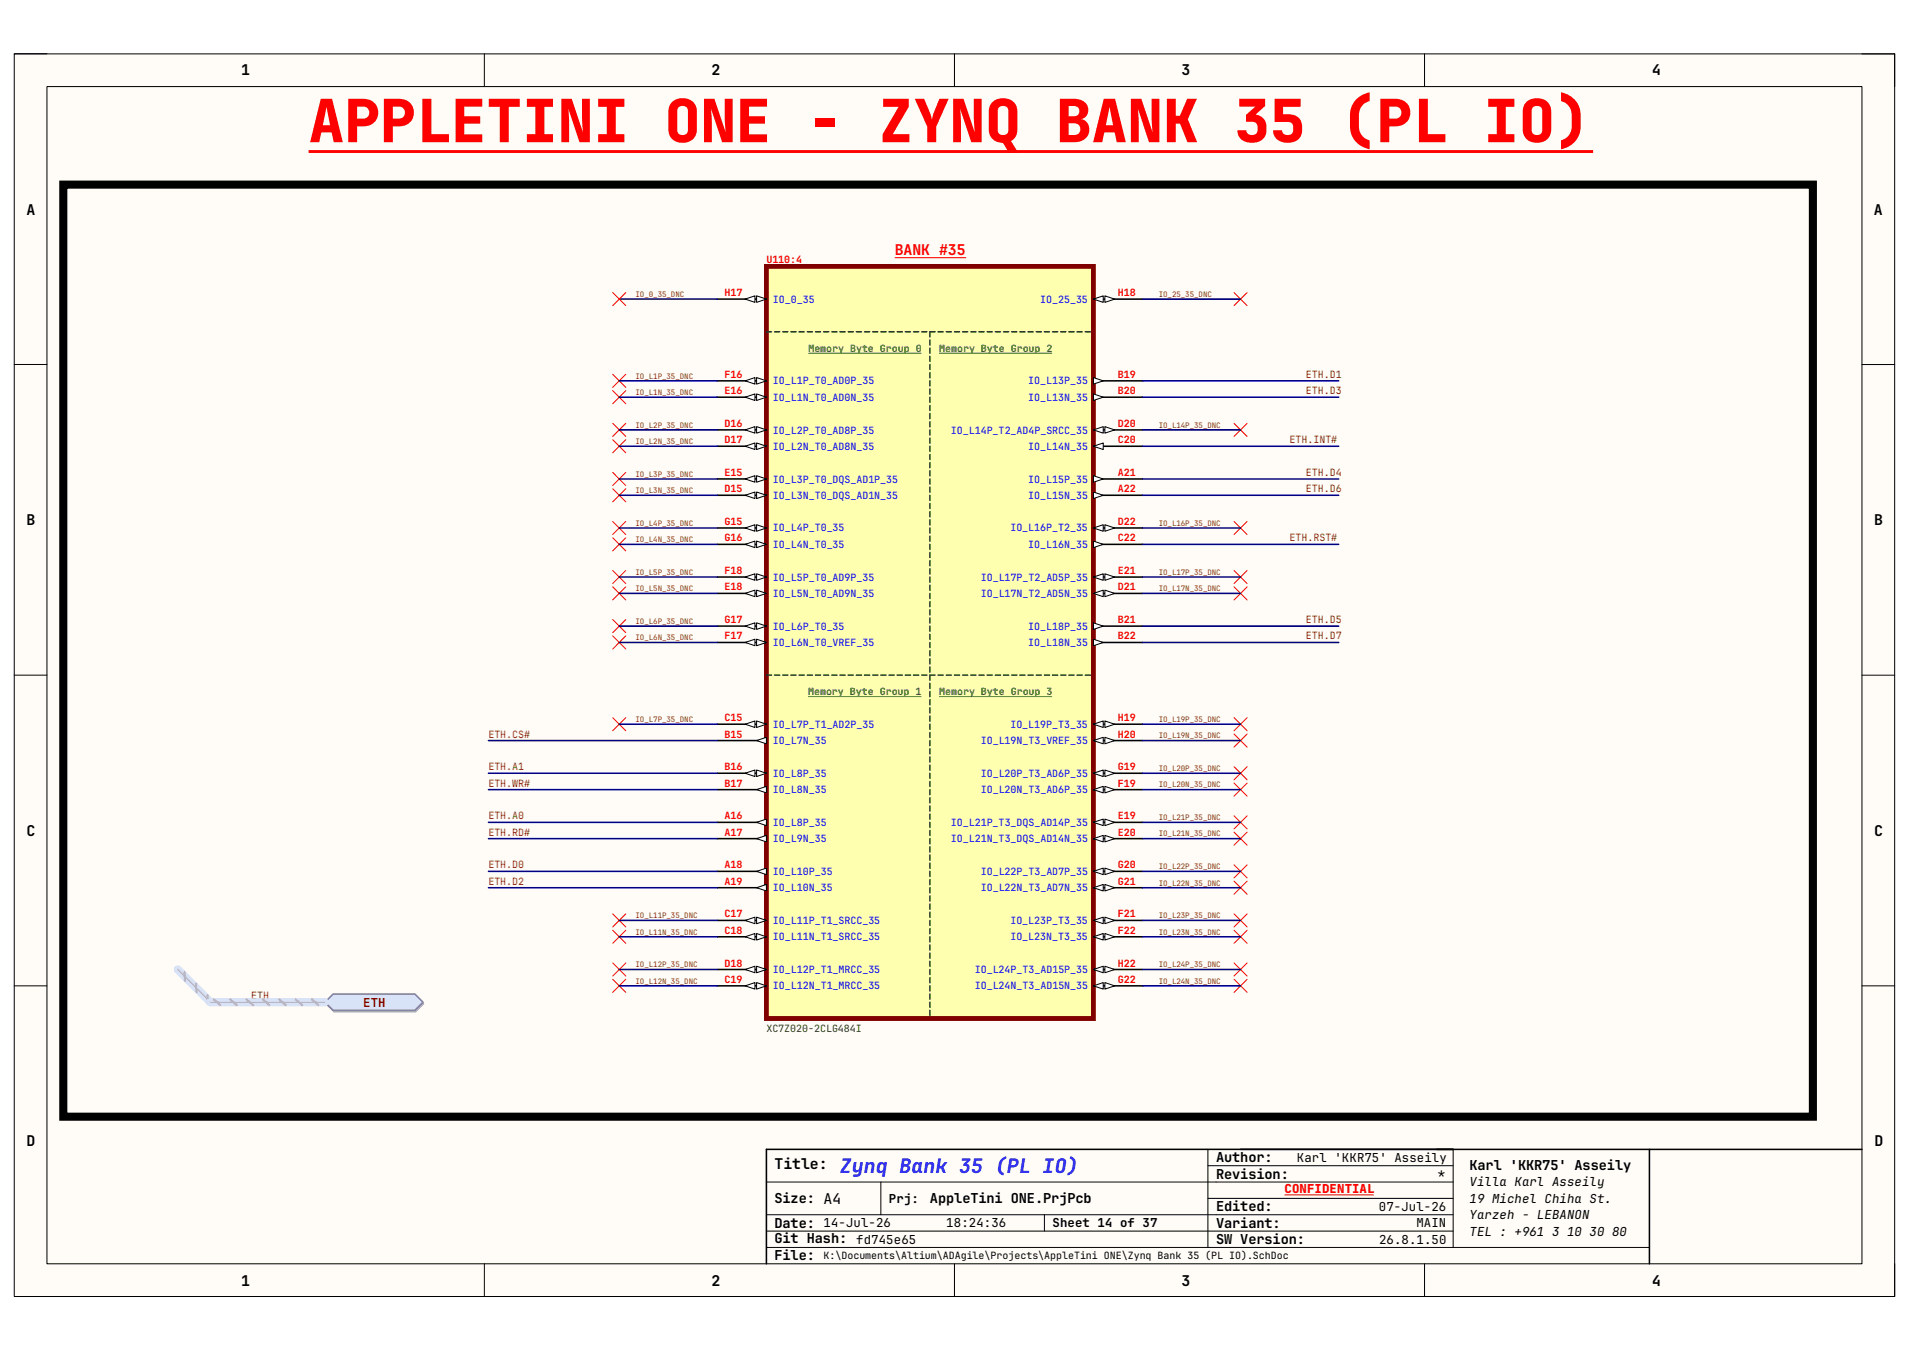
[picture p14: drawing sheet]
<svg xmlns="http://www.w3.org/2000/svg" width="420mm" height="297mm" viewBox="0 0 420 297" stroke-linecap="round" stroke-linejoin="round" font-family="sans-serif">
<defs><g id="words">
<text font-size="13.1" fill="#f00" x="67.9" y="31.3">APPLETINI ONE - ZYNQ BANK 35 (PL IO)</text>
<text font-size="4.4" fill="#00f" x="184.8" y="258">Zynq Bank 35 (PL IO)</text>
<g font-size="3.3">
<text x="53" y="16.6">1</text>
<text x="156.5" y="16.6">2</text>
<text x="260" y="16.6">3</text>
<text x="363.5" y="16.6">4</text>
<text x="5.8" y="47.2">A</text>
<text x="412.3" y="47.2">A</text>
<text x="5.8" y="115.5">B</text>
<text x="412.3" y="115.5">B</text>
<text x="5.8" y="183.9">C</text>
<text x="412.3" y="183.9">C</text>
<text x="5.8" y="252.2">D</text>
<text x="170.4" y="257.3">Title:</text>
<text x="412.4" y="252.2">D</text>
<text x="53" y="282.8">1</text>
<text x="156.5" y="282.8">2</text>
<text x="260" y="282.8">3</text>
<text x="363.5" y="282.8">4</text>
</g>
<text font-size="3.3" fill="#f00" x="196.8" y="56.2">BANK #35</text>
<g font-size="3">
<text x="267.5" y="255.7">Author:</text>
<text x="323.3" y="257.3">Karl 'KKR75' Asseily</text>
<text x="267.5" y="259.3">Revision:</text>
<text x="170.4" y="264.7">Size: A4</text>
<text x="204.6" y="264.7">AppleTini ONE.PrjPcb</text>
<text x="267.5" y="266.5">Edited:</text>
<text x="170.4" y="270.1">Date: 14-Jul-26</text>
<text x="170.4" y="273.6">Git Hash:</text>
<text x="267.5" y="273.7">SW Version:</text>
<text x="267.5" y="270.1">Variant:</text>
<text x="170.4" y="277.2">File:</text>
</g>
<text font-size="2.7" fill="#800000" x="79.9" y="221.4">ETH</text>
<g font-size="2.7">
<text x="285.3" y="255.7">Karl 'KKR75' Asseily</text>
<text x="316.4" y="259.2">*</text>
<text x="323.3" y="261">Villa Karl Asseily</text>
<text x="195.6" y="264.6">Prj:</text>
<text x="303.4" y="266.4">07-Jul-26</text>
<text x="323.3" y="264.6">19 Michel Chiha St.</text>
<text x="323.3" y="268.2">Yarzeh - LEBANON</text>
<text x="188.4" y="273.6">fd745e65</text>
<text x="208.2" y="270">18:24:36</text>
<text x="231.6" y="270">Sheet 14 of 37</text>
<text x="303.4" y="273.6">26.8.1.50</text>
<text x="311.6" y="270">MAIN</text>
<text x="323.3" y="271.8">TEL : +961 3 10 30 80</text>
</g>
<text font-size="2.7" fill="#f00" x="282.6" y="262.5">CONFIDENTIAL</text>
<g font-size="2.2" fill="#f00">
<text x="168.6" y="58">U110:4</text>
<text x="159.4" y="65.2">H17</text>
<text x="246" y="65.2">H18</text>
<text x="159.4" y="83.1">F16</text>
<text x="246" y="83.1">B19</text>
<text x="159.4" y="86.7">E16</text>
<text x="246" y="86.7">B20</text>
<text x="159.4" y="93.9">D16</text>
<text x="246" y="93.9">D20</text>
<text x="159.4" y="97.5">D17</text>
<text x="246" y="97.5">C20</text>
<text x="159.4" y="104.7">E15</text>
<text x="246" y="104.7">A21</text>
<text x="159.4" y="108.3">D15</text>
<text x="246" y="108.3">A22</text>
<text x="159.4" y="119.1">G16</text>
<text x="159.4" y="115.5">G15</text>
<text x="246" y="115.5">D22</text>
<text x="246" y="119.1">C22</text>
<text x="159.4" y="126.3">F18</text>
<text x="159.4" y="129.9">E18</text>
<text x="246" y="126.3">E21</text>
<text x="246" y="129.9">D21</text>
<text x="159.4" y="137.1">G17</text>
<text x="246" y="137.1">B21</text>
<text x="159.4" y="140.7">F17</text>
<text x="246" y="140.7">B22</text>
<text x="159.4" y="158.7">C15</text>
<text x="246" y="158.7">H19</text>
<text x="159.4" y="162.3">B15</text>
<text x="246" y="162.3">H20</text>
<text x="159.4" y="169.5">B16</text>
<text x="159.4" y="173.1">B17</text>
<text x="246" y="169.5">G19</text>
<text x="246" y="173.1">F19</text>
<text x="159.4" y="180.3">A16</text>
<text x="159.4" y="183.9">A17</text>
<text x="246" y="180.3">E19</text>
<text x="246" y="183.9">E20</text>
<text x="159.4" y="191.1">A18</text>
<text x="246" y="191.1">G20</text>
<text x="159.4" y="194.6">A19</text>
<text x="246" y="194.6">G21</text>
<text x="159.4" y="201.8">C17</text>
<text x="246" y="201.8">F21</text>
<text x="159.4" y="205.4">C18</text>
<text x="246" y="205.4">F22</text>
<text x="159.4" y="212.6">D18</text>
<text x="246" y="212.6">H22</text>
<text x="159.4" y="216.2">C19</text>
<text x="246" y="216.2">G22</text>
</g>
<g font-size="2.2" fill="#00f">
<text x="170.1" y="66.6">IO_0_35</text>
<text x="228.9" y="66.6">IO_25_35</text>
<text x="170.1" y="84.6">IO_L1P_T0_AD0P_35</text>
<text x="170.1" y="88.2">IO_L1N_T0_AD0N_35</text>
<text x="226.2" y="84.6">IO_L13P_35</text>
<text x="226.2" y="88.2">IO_L13N_35</text>
<text x="170.1" y="95.4">IO_L2P_T0_AD8P_35</text>
<text x="209.2" y="95.4">IO_L14P_T2_AD4P_SRCC_35</text>
<text x="170.1" y="99">IO_L2N_T0_AD8N_35</text>
<text x="226.2" y="99">IO_L14N_35</text>
<text x="170.1" y="106.2">IO_L3P_T0_DQS_AD1P_35</text>
<text x="226.2" y="106.2">IO_L15P_35</text>
<text x="170.1" y="109.8">IO_L3N_T0_DQS_AD1N_35</text>
<text x="226.2" y="109.8">IO_L15N_35</text>
<text x="170.1" y="116.9">IO_L4P_T0_35</text>
<text x="222.3" y="116.9">IO_L16P_T2_35</text>
<text x="170.1" y="120.5">IO_L4N_T0_35</text>
<text x="226.2" y="120.5">IO_L16N_35</text>
<text x="170.1" y="127.7">IO_L5P_T0_AD9P_35</text>
<text x="170.1" y="131.3">IO_L5N_T0_AD9N_35</text>
<text x="215.8" y="127.7">IO_L17P_T2_AD5P_35</text>
<text x="215.8" y="131.3">IO_L17N_T2_AD5N_35</text>
<text x="170.1" y="138.5">IO_L6P_T0_35</text>
<text x="170.1" y="142.1">IO_L6N_T0_VREF_35</text>
<text x="226.2" y="138.5">IO_L18P_35</text>
<text x="226.2" y="142.1">IO_L18N_35</text>
<text x="170.1" y="160.1">IO_L7P_T1_AD2P_35</text>
<text x="222.3" y="160.1">IO_L19P_T3_35</text>
<text x="170.1" y="163.7">IO_L7N_35</text>
<text x="215.8" y="163.7">IO_L19N_T3_VREF_35</text>
<text x="170.1" y="170.9">IO_L8P_35</text>
<text x="215.8" y="170.9">IO_L20P_T3_AD6P_35</text>
<text x="170.1" y="174.5">IO_L8N_35</text>
<text x="215.8" y="174.5">IO_L20N_T3_AD6P_35</text>
<text x="170.1" y="181.7">IO_L8P_35</text>
<text x="170.1" y="185.3">IO_L9N_35</text>
<text x="209.2" y="181.7">IO_L21P_T3_DQS_AD14P_35</text>
<text x="209.2" y="185.3">IO_L21N_T3_DQS_AD14N_35</text>
<text x="170.1" y="192.5">IO_L10P_35</text>
<text x="170.1" y="196.1">IO_L10N_35</text>
<text x="215.8" y="192.5">IO_L22P_T3_AD7P_35</text>
<text x="215.8" y="196.1">IO_L22N_T3_AD7N_35</text>
<text x="170.1" y="203.3">IO_L11P_T1_SRCC_35</text>
<text x="222.3" y="203.3">IO_L23P_T3_35</text>
<text x="170.1" y="206.9">IO_L11N_T1_SRCC_35</text>
<text x="222.3" y="206.9">IO_L23N_T3_35</text>
<text x="170.1" y="214.1">IO_L12P_T1_MRCC_35</text>
<text x="214.5" y="214.1">IO_L24P_T3_AD15P_35</text>
<text x="170.1" y="217.7">IO_L12N_T1_MRCC_35</text>
<text x="214.5" y="217.7">IO_L24N_T3_AD15N_35</text>
</g>
<g font-size="2.2" fill="#38761d">
<text x="177.8" y="77.4">Memory Byte Group 0</text>
<text x="206.6" y="77.4">Memory Byte Group 2</text>
<text x="177.8" y="152.9">Memory Byte Group 1</text>
<text x="206.6" y="152.9">Memory Byte Group 3</text>
</g>
<g font-size="2.2" fill="#783f04">
<text x="287.3" y="83.1">ETH.D1</text>
<text x="287.3" y="86.7">ETH.D3</text>
<text x="283.7" y="97.5">ETH.INT#</text>
<text x="287.3" y="104.7">ETH.D4</text>
<text x="287.3" y="108.3">ETH.D6</text>
<text x="283.7" y="119.1">ETH.RST#</text>
<text x="287.3" y="137.1">ETH.D5</text>
<text x="287.3" y="140.7">ETH.D7</text>
<text x="107.4" y="162.3">ETH.CS#</text>
<text x="107.4" y="173.1">ETH.WR#</text>
<text x="107.4" y="169.5">ETH.A1</text>
<text x="107.4" y="183.9">ETH.RD#</text>
<text x="107.4" y="180.3">ETH.A0</text>
<text x="107.4" y="191.1">ETH.D0</text>
<text x="107.4" y="194.6">ETH.D2</text>
<text x="55.3" y="219.8">ETH</text>
</g>
<text font-size="2.2" fill="#274e13" x="168.6" y="227">XC7Z020-2CLG484I</text>
<text font-size="2.2" x="181.2" y="277">K:\Documents\Altium\ADAgile\Projects\AppleTini ONE\Zynq Bank 35 (PL IO).SchDoc</text>
<g font-size="1.7" fill="#783f04">
<text x="139.8" y="65.3">IO_0_35_DNC</text>
<text x="254.9" y="65.3">IO_25_35_DNC</text>
<text x="139.8" y="83.3">IO_L1P_35_DNC</text>
<text x="139.8" y="86.9">IO_L1N_35_DNC</text>
<text x="139.8" y="94.1">IO_L2P_35_DNC</text>
<text x="254.9" y="94.1">IO_L14P_35_DNC</text>
<text x="139.8" y="97.7">IO_L2N_35_DNC</text>
<text x="139.8" y="104.9">IO_L3P_35_DNC</text>
<text x="139.8" y="108.5">IO_L3N_35_DNC</text>
<text x="139.8" y="115.7">IO_L4P_35_DNC</text>
<text x="139.8" y="119.3">IO_L4N_35_DNC</text>
<text x="254.9" y="115.7">IO_L16P_35_DNC</text>
<text x="139.8" y="126.4">IO_L5P_35_DNC</text>
<text x="139.8" y="130">IO_L5N_35_DNC</text>
<text x="254.9" y="126.4">IO_L17P_35_DNC</text>
<text x="254.9" y="130">IO_L17N_35_DNC</text>
<text x="139.8" y="137.2">IO_L6P_35_DNC</text>
<text x="139.8" y="140.8">IO_L6N_35_DNC</text>
<text x="139.8" y="158.8">IO_L7P_35_DNC</text>
<text x="254.9" y="158.8">IO_L19P_35_DNC</text>
<text x="254.9" y="162.4">IO_L19N_35_DNC</text>
<text x="254.9" y="169.6">IO_L20P_35_DNC</text>
<text x="254.9" y="173.2">IO_L20N_35_DNC</text>
<text x="254.9" y="180.4">IO_L21P_35_DNC</text>
<text x="254.9" y="184">IO_L21N_35_DNC</text>
<text x="254.9" y="191.2">IO_L22P_35_DNC</text>
<text x="254.9" y="194.8">IO_L22N_35_DNC</text>
<text x="139.8" y="202">IO_L11P_35_DNC</text>
<text x="254.9" y="202">IO_L23P_35_DNC</text>
<text x="139.8" y="205.6">IO_L11N_35_DNC</text>
<text x="254.9" y="205.6">IO_L23N_35_DNC</text>
<text x="139.8" y="212.8">IO_L12P_35_DNC</text>
<text x="254.9" y="212.8">IO_L24P_35_DNC</text>
<text x="139.8" y="216.4">IO_L12N_35_DNC</text>
<text x="254.9" y="216.4">IO_L24N_35_DNC</text>
</g>
</g></defs>
<path d="M3.1 11.9h413.7v273.3h-413.7z" fill-rule="evenodd" fill="#fffcf8"/>
<path d="M3.1 11.9h413.7v273.3h-413.7z" fill="none" stroke="#000" stroke-width=".22"/>
<path d="M10.3 19h399.3v259h-399.3z" fill-rule="evenodd" fill="#fffcf8"/>
<g fill="none" stroke="#000" stroke-width=".22">
<path d="M3.1 11.8h7.2M10.3 19h399.3v259h-399.3zM106.6 11.8v7.2M210 11.8v7.2M313.4 11.8v7.2M409.6 11.9h7.2v7.1M3.1 80.2h7.2M409.6 80.2h7.2M3.1 148.5h7.2M409.6 148.5h7.2M3.1 216.9h7.2M409.6 216.9h7.2"/>
<path d="M265.7 256.5h54M265.7 252.9v21.5M319.7 252.9v21.5M106.6 278v7.2M168.6 260.1h151.1M168.6 270.8h151.1M168.6 267.3h151.1M168.6 274.4h194.3M193.8 260.1v7.2M210 278v7.2M229.8 267.3v3.5M265.7 263.7h54"/>
<path d="M313.4 278v7.2M416.8 278v7.2"/>
</g>
<path d="M316.1 252.9h93.5M319.7 252.9h-151.1v25.1M362.9 252.9v25.1" fill="none" stroke="#000" stroke-width=".34"/>
<path d="M282.6 262.9h19.6" fill="none" stroke="#f00" stroke-width=".22"/>
<path d="M67.9 33.3h282.6" fill="none" stroke="#f00" stroke-width=".64" stroke-linecap="butt"/>
<path d="M13.9 40.6h384.9v205.1h-384.9z" fill="none" stroke="#000" stroke-width="1.8"/>
<path d="M168.6 58.6h72v165.5h-72z" fill-rule="evenodd" fill="#ffffb0"/>
<path d="M168.6 58.6h72v165.5h-72z" fill="none" stroke="#800000" stroke-width="1.1"/>
<path d="M157.8 65.8h10.8" fill="none" stroke="#000" stroke-width=".34"/>
<path d="M166.5 65.1l2.1 .7-2.1 .7z" fill="#f8fcff"/>
<path d="M166.5 65.1l2.1 .7-2.1 .7z" fill="none" stroke="#000" stroke-width=".22"/>
<path d="M163.9 65.8l2.2-.7v1.4z" fill="#f8fcff"/>
<path d="M163.9 65.8l2.2-.7v1.4z" fill="none" stroke="#000" stroke-width=".22"/>
<path d="M157.8 83.8h10.8" fill="none" stroke="#000" stroke-width=".34"/>
<path d="M166.5 83.1l2.1 .7-2.1 .7z" fill="#f8fcff"/>
<path d="M166.5 83.1l2.1 .7-2.1 .7z" fill="none" stroke="#000" stroke-width=".22"/>
<path d="M163.9 83.8l2.2-.7v1.4z" fill="#f8fcff"/>
<path d="M163.9 83.8l2.2-.7v1.4z" fill="none" stroke="#000" stroke-width=".22"/>
<path d="M157.8 87.4h10.8" fill="none" stroke="#000" stroke-width=".34"/>
<path d="M166.5 86.7l2.1 .7-2.1 .7z" fill="#f8fcff"/>
<path d="M166.5 86.7l2.1 .7-2.1 .7z" fill="none" stroke="#000" stroke-width=".22"/>
<path d="M163.9 87.4l2.2-.7v1.4z" fill="#f8fcff"/>
<path d="M163.9 87.4l2.2-.7v1.4z" fill="none" stroke="#000" stroke-width=".22"/>
<path d="M157.8 94.6h10.8" fill="none" stroke="#000" stroke-width=".34"/>
<path d="M166.5 93.9l2.1 .7-2.1 .7z" fill="#f8fcff"/>
<path d="M166.5 93.9l2.1 .7-2.1 .7z" fill="none" stroke="#000" stroke-width=".22"/>
<path d="M163.9 94.6l2.2-.7v1.4z" fill="#f8fcff"/>
<path d="M163.9 94.6l2.2-.7v1.4z" fill="none" stroke="#000" stroke-width=".22"/>
<path d="M157.8 98.2h10.8" fill="none" stroke="#000" stroke-width=".34"/>
<path d="M166.5 97.5l2.1 .7-2.1 .7z" fill="#f8fcff"/>
<path d="M166.5 97.5l2.1 .7-2.1 .7z" fill="none" stroke="#000" stroke-width=".22"/>
<path d="M163.9 98.2l2.2-.7v1.4z" fill="#f8fcff"/>
<path d="M163.9 98.2l2.2-.7v1.4z" fill="none" stroke="#000" stroke-width=".22"/>
<path d="M157.8 105.4h10.8" fill="none" stroke="#000" stroke-width=".34"/>
<path d="M166.5 104.7l2.1 .7-2.1 .7z" fill="#f8fcff"/>
<path d="M166.5 104.7l2.1 .7-2.1 .7z" fill="none" stroke="#000" stroke-width=".22"/>
<path d="M163.9 105.4l2.2-.7v1.4z" fill="#f8fcff"/>
<path d="M163.9 105.4l2.2-.7v1.4z" fill="none" stroke="#000" stroke-width=".22"/>
<path d="M157.8 109h10.8" fill="none" stroke="#000" stroke-width=".34"/>
<path d="M166.5 108.2l2.1 .8-2.1 .7z" fill="#f8fcff"/>
<path d="M166.5 108.2l2.1 .8-2.1 .7z" fill="none" stroke="#000" stroke-width=".22"/>
<path d="M163.9 109l2.2-.8v1.5z" fill="#f8fcff"/>
<path d="M163.9 109l2.2-.8v1.5z" fill="none" stroke="#000" stroke-width=".22"/>
<path d="M157.8 116.2h10.8" fill="none" stroke="#000" stroke-width=".34"/>
<path d="M166.5 115.4l2.1 .8-2.1 .7z" fill="#f8fcff"/>
<path d="M166.5 115.4l2.1 .8-2.1 .7z" fill="none" stroke="#000" stroke-width=".22"/>
<path d="M163.9 116.2l2.2-.8v1.5z" fill="#f8fcff"/>
<path d="M163.9 116.2l2.2-.8v1.5z" fill="none" stroke="#000" stroke-width=".22"/>
<path d="M157.8 119.8h10.8" fill="none" stroke="#000" stroke-width=".34"/>
<path d="M166.5 119l2.1 .8-2.1 .7z" fill="#f8fcff"/>
<path d="M166.5 119l2.1 .8-2.1 .7z" fill="none" stroke="#000" stroke-width=".22"/>
<path d="M163.9 119.8l2.2-.8v1.5z" fill="#f8fcff"/>
<path d="M163.9 119.8l2.2-.8v1.5z" fill="none" stroke="#000" stroke-width=".22"/>
<path d="M157.8 127h10.8" fill="none" stroke="#000" stroke-width=".34"/>
<path d="M166.5 126.2l2.1 .8-2.1 .7z" fill="#f8fcff"/>
<path d="M166.5 126.2l2.1 .8-2.1 .7z" fill="none" stroke="#000" stroke-width=".22"/>
<path d="M163.9 127l2.2-.8v1.5z" fill="#f8fcff"/>
<path d="M163.9 127l2.2-.8v1.5z" fill="none" stroke="#000" stroke-width=".22"/>
<path d="M157.8 130.6h10.8" fill="none" stroke="#000" stroke-width=".34"/>
<path d="M166.5 129.8l2.1 .8-2.1 .7z" fill="#f8fcff"/>
<path d="M166.5 129.8l2.1 .8-2.1 .7z" fill="none" stroke="#000" stroke-width=".22"/>
<path d="M163.9 130.6l2.2-.8v1.5z" fill="#f8fcff"/>
<path d="M163.9 130.6l2.2-.8v1.5z" fill="none" stroke="#000" stroke-width=".22"/>
<path d="M157.8 137.7h10.8" fill="none" stroke="#000" stroke-width=".34"/>
<path d="M166.5 137l2.1 .7-2.1 .8z" fill="#f8fcff"/>
<path d="M166.5 137l2.1 .7-2.1 .8z" fill="none" stroke="#000" stroke-width=".22"/>
<path d="M163.9 137.7l2.2-.7v1.5z" fill="#f8fcff"/>
<path d="M163.9 137.7l2.2-.7v1.5z" fill="none" stroke="#000" stroke-width=".22"/>
<path d="M157.8 141.3h10.8" fill="none" stroke="#000" stroke-width=".34"/>
<path d="M166.5 140.6l2.1 .7-2.1 .8z" fill="#f8fcff"/>
<path d="M166.5 140.6l2.1 .7-2.1 .8z" fill="none" stroke="#000" stroke-width=".22"/>
<path d="M163.9 141.3l2.2-.7v1.5z" fill="#f8fcff"/>
<path d="M163.9 141.3l2.2-.7v1.5z" fill="none" stroke="#000" stroke-width=".22"/>
<path d="M157.8 159.3h10.8" fill="none" stroke="#000" stroke-width=".34"/>
<path d="M166.5 158.6l2.1 .7-2.1 .8z" fill="#f8fcff"/>
<path d="M166.5 158.6l2.1 .7-2.1 .8z" fill="none" stroke="#000" stroke-width=".22"/>
<path d="M163.9 159.3l2.2-.7v1.5z" fill="#f8fcff"/>
<path d="M163.9 159.3l2.2-.7v1.5z" fill="none" stroke="#000" stroke-width=".22"/>
<path d="M157.8 162.9h10.8" fill="none" stroke="#000" stroke-width=".34"/>
<path d="M166.5 162.9l2.1-.7v1.5z" fill="#f8fcff"/>
<path d="M166.5 162.9l2.1-.7v1.5z" fill="none" stroke="#000" stroke-width=".22"/>
<path d="M157.8 170.1h10.8" fill="none" stroke="#000" stroke-width=".34"/>
<path d="M166.5 169.4l2.1 .7-2.1 .7z" fill="#f8fcff"/>
<path d="M166.5 169.4l2.1 .7-2.1 .7z" fill="none" stroke="#000" stroke-width=".22"/>
<path d="M163.9 170.1l2.2-.7v1.4z" fill="#f8fcff"/>
<path d="M163.9 170.1l2.2-.7v1.4z" fill="none" stroke="#000" stroke-width=".22"/>
<path d="M157.8 173.7h10.8" fill="none" stroke="#000" stroke-width=".34"/>
<path d="M166.5 173.7l2.1-.7v1.4z" fill="#f8fcff"/>
<path d="M166.5 173.7l2.1-.7v1.4z" fill="none" stroke="#000" stroke-width=".22"/>
<path d="M157.8 180.9h10.8" fill="none" stroke="#000" stroke-width=".34"/>
<path d="M166.5 180.9l2.1-.7v1.4z" fill="#f8fcff"/>
<path d="M166.5 180.9l2.1-.7v1.4z" fill="none" stroke="#000" stroke-width=".22"/>
<path d="M157.8 184.5h10.8" fill="none" stroke="#000" stroke-width=".34"/>
<path d="M166.5 184.5l2.1-.7v1.4z" fill="#f8fcff"/>
<path d="M166.5 184.5l2.1-.7v1.4z" fill="none" stroke="#000" stroke-width=".22"/>
<path d="M157.8 191.7h10.8" fill="none" stroke="#000" stroke-width=".34"/>
<path d="M166.5 191.7l2.1-.7v1.4z" fill="#f8fcff"/>
<path d="M166.5 191.7l2.1-.7v1.4z" fill="none" stroke="#000" stroke-width=".22"/>
<path d="M157.8 195.3h10.8" fill="none" stroke="#000" stroke-width=".34"/>
<path d="M166.5 195.3l2.1-.7v1.4z" fill="#f8fcff"/>
<path d="M166.5 195.3l2.1-.7v1.4z" fill="none" stroke="#000" stroke-width=".22"/>
<path d="M157.8 202.5h10.8" fill="none" stroke="#000" stroke-width=".34"/>
<path d="M166.5 201.8l2.1 .7-2.1 .7z" fill="#f8fcff"/>
<path d="M166.5 201.8l2.1 .7-2.1 .7z" fill="none" stroke="#000" stroke-width=".22"/>
<path d="M163.9 202.5l2.2-.7v1.4z" fill="#f8fcff"/>
<path d="M163.9 202.5l2.2-.7v1.4z" fill="none" stroke="#000" stroke-width=".22"/>
<path d="M157.8 206.1h10.8" fill="none" stroke="#000" stroke-width=".34"/>
<path d="M166.5 205.4l2.1 .7-2.1 .7z" fill="#f8fcff"/>
<path d="M166.5 205.4l2.1 .7-2.1 .7z" fill="none" stroke="#000" stroke-width=".22"/>
<path d="M163.9 206.1l2.2-.7v1.4z" fill="#f8fcff"/>
<path d="M163.9 206.1l2.2-.7v1.4z" fill="none" stroke="#000" stroke-width=".22"/>
<path d="M157.8 213.3h10.8" fill="none" stroke="#000" stroke-width=".34"/>
<path d="M166.5 212.6l2.1 .7-2.1 .7z" fill="#f8fcff"/>
<path d="M166.5 212.6l2.1 .7-2.1 .7z" fill="none" stroke="#000" stroke-width=".22"/>
<path d="M163.9 213.3l2.2-.7v1.4z" fill="#f8fcff"/>
<path d="M163.9 213.3l2.2-.7v1.4z" fill="none" stroke="#000" stroke-width=".22"/>
<path d="M157.8 216.9h10.8" fill="none" stroke="#000" stroke-width=".34"/>
<path d="M166.5 216.2l2.1 .7-2.1 .7z" fill="#f8fcff"/>
<path d="M166.5 216.2l2.1 .7-2.1 .7z" fill="none" stroke="#000" stroke-width=".22"/>
<path d="M163.9 216.9l2.2-.7v1.4z" fill="#f8fcff"/>
<path d="M163.9 216.9l2.2-.7v1.4z" fill="none" stroke="#000" stroke-width=".22"/>
<g fill="none" stroke="#274e13" stroke-width=".34">
<path d="M204.6 73v1.1M204.6 74.8v1.1M204.6 76.6v1.1M204.6 78.4v1.1M204.6 80.2v1.1M204.6 82v1.1M204.6 83.8v1.1M204.6 85.6v1.1M204.6 87.4v1.1M204.6 89.2v1.1M204.6 91v1.1M204.6 92.8v1.1"/>
<path d="M204.6 94.6v1.1M204.6 96.4v1.1M204.6 98.2v1.1M204.6 100v1.1M204.6 101.8v1.1M204.6 103.6v1.1M204.6 105.4v1.1M204.6 107.2v1.1M204.6 109v1.1M204.6 110.8v1.1M204.6 112.6v1.1M204.6 114.4v1.1"/>
<path d="M204.6 116.2v1.1M204.6 118v1.1M204.6 119.8v1.1M204.6 121.6v1.1M204.6 123.4v1.1M204.6 125.2v1.1M204.6 127v1.1M204.6 128.8v1.1M204.6 130.6v1.1M204.6 132.4v1.1M204.6 134.2v1.1M204.6 136v1.1"/>
<path d="M204.6 137.8v1.1M204.6 139.6v1.1M168.6 148.5h1.1M170.4 148.5h1.1M172.2 148.5h1.1M174 148.5h1.1M175.8 148.5h1.1M177.6 148.5h1.1M179.4 148.5h1.1M181.2 148.5h1.1M183 148.5h1.1M184.8 148.5h1.1"/>
<path d="M186.6 148.5h1.1M188.4 148.5h1.1M190.2 148.5h1.1M192 148.5h1.1M193.8 148.5h1.1M195.6 148.5h1.1M197.4 148.5h1.1M199.2 148.5h1.1M201 148.5h1.1M202.8 148.5h1.1M204.6 141.4v1.1M204.6 143.2v1.1"/>
<path d="M204.6 144.9v1.2M204.6 146.7v1.2M204.6 150.3v1.2M204.6 152.1v1.2M204.6 153.9v1.2M204.6 155.7v1.2M204.6 157.5v1.2M204.6 159.3v1.2M205.7 148.5h-1.1v1.2M206.4 148.5h1.1M208.2 148.5h1.1M210 148.5h1.1"/>
<path d="M211.8 148.5h1.1M213.6 148.5h1.1M215.4 148.5h1.1M217.2 148.5h1.1M219 148.5h1.1M220.8 148.5h1.1M222.6 148.5h1.1M224.4 148.5h1.1M226.2 148.5h1.1M228 148.5h1.1M229.8 148.5h1.1M231.6 148.5h1.1"/>
<path d="M233.4 148.5h1.1M235.2 148.5h1.1M237 148.5h1.1M238.8 148.5h1.1M204.6 161.1v1.2M204.6 162.9v1.2M204.6 164.7v1.2M204.6 166.5v1.2M204.6 168.3v1.1M204.6 170.1v1.1M204.6 171.9v1.1M204.6 173.7v1.1"/>
<path d="M204.6 175.5v1.1M204.6 177.3v1.1M204.6 179.1v1.1M204.6 180.9v1.1M204.6 182.7v1.1M204.6 184.5v1.1M204.6 186.3v1.1M204.6 188.1v1.1M204.6 189.9v1.1M204.6 191.7v1.1M204.6 193.5v1.1M204.6 195.3v1.1"/>
<path d="M204.6 197.1v1.1M204.6 198.9v1.1M204.6 200.7v1.1M204.6 202.5v1.1M204.6 204.3v1.1M204.6 206.1v1.1M204.6 207.9v1.1M204.6 209.7v1.1M204.6 211.5v1.1M204.6 213.3v1.1M204.6 215.1v1.1M204.6 216.9v1.1"/>
<path d="M204.6 218.7v1.1M204.6 220.5v1.1M204.6 222.3v1.1"/>
</g>
<path d="M240.6 83.8h10.8" fill="none" stroke="#000" stroke-width=".34"/>
<path d="M240.6 83.1l2.1 .7-2.1 .7z" fill="#f8fcff"/>
<path d="M240.6 83.1l2.1 .7-2.1 .7z" fill="none" stroke="#000" stroke-width=".22"/>
<path d="M240.6 87.4h10.8" fill="none" stroke="#000" stroke-width=".34"/>
<path d="M240.6 86.7l2.1 .7-2.1 .7z" fill="#f8fcff"/>
<path d="M240.6 86.7l2.1 .7-2.1 .7z" fill="none" stroke="#000" stroke-width=".22"/>
<path d="M240.6 94.6h10.8" fill="none" stroke="#000" stroke-width=".34"/>
<path d="M240.6 94.6l2.1-.7v1.4z" fill="#f8fcff"/>
<path d="M240.6 94.6l2.1-.7v1.4z" fill="none" stroke="#000" stroke-width=".22"/>
<path d="M243.1 93.9l2.1 .7-2.1 .7z" fill="#f8fcff"/>
<path d="M243.1 93.9l2.1 .7-2.1 .7z" fill="none" stroke="#000" stroke-width=".22"/>
<path d="M240.6 98.2h10.8" fill="none" stroke="#000" stroke-width=".34"/>
<path d="M240.6 98.2l2.1-.7v1.4z" fill="#f8fcff"/>
<path d="M240.6 98.2l2.1-.7v1.4z" fill="none" stroke="#000" stroke-width=".22"/>
<path d="M240.6 105.4h10.8" fill="none" stroke="#000" stroke-width=".34"/>
<path d="M240.6 104.7l2.1 .7-2.1 .7z" fill="#f8fcff"/>
<path d="M240.6 104.7l2.1 .7-2.1 .7z" fill="none" stroke="#000" stroke-width=".22"/>
<path d="M240.6 109h10.8" fill="none" stroke="#000" stroke-width=".34"/>
<path d="M240.6 108.2l2.1 .8-2.1 .7z" fill="#f8fcff"/>
<path d="M240.6 108.2l2.1 .8-2.1 .7z" fill="none" stroke="#000" stroke-width=".22"/>
<path d="M177.8 77.7h24.9M206.6 77.7h24.9M177.8 153.3h24.9M206.6 153.3h24.9" fill="none" stroke="#38761d" stroke-width=".22"/>
<path d="M196.8 56.7h15.8" fill="none" stroke="#f00" stroke-width=".22"/>
<path d="M240.6 116.2h10.8" fill="none" stroke="#000" stroke-width=".34"/>
<path d="M240.6 116.2l2.1-.8v1.5z" fill="#f8fcff"/>
<path d="M240.6 116.2l2.1-.8v1.5z" fill="none" stroke="#000" stroke-width=".22"/>
<path d="M243.1 115.4l2.1 .8-2.1 .7z" fill="#f8fcff"/>
<path d="M243.1 115.4l2.1 .8-2.1 .7z" fill="none" stroke="#000" stroke-width=".22"/>
<path d="M240.6 119.8h10.8" fill="none" stroke="#000" stroke-width=".34"/>
<path d="M240.6 119l2.1 .8-2.1 .7z" fill="#f8fcff"/>
<path d="M240.6 119l2.1 .8-2.1 .7z" fill="none" stroke="#000" stroke-width=".22"/>
<path d="M240.6 127h10.8" fill="none" stroke="#000" stroke-width=".34"/>
<path d="M240.6 127l2.1-.8v1.5z" fill="#f8fcff"/>
<path d="M240.6 127l2.1-.8v1.5z" fill="none" stroke="#000" stroke-width=".22"/>
<path d="M243.1 126.2l2.1 .8-2.1 .7z" fill="#f8fcff"/>
<path d="M243.1 126.2l2.1 .8-2.1 .7z" fill="none" stroke="#000" stroke-width=".22"/>
<path d="M240.6 130.6h10.8" fill="none" stroke="#000" stroke-width=".34"/>
<path d="M240.6 130.6l2.1-.8v1.5z" fill="#f8fcff"/>
<path d="M240.6 130.6l2.1-.8v1.5z" fill="none" stroke="#000" stroke-width=".22"/>
<path d="M243.1 129.8l2.1 .8-2.1 .7z" fill="#f8fcff"/>
<path d="M243.1 129.8l2.1 .8-2.1 .7z" fill="none" stroke="#000" stroke-width=".22"/>
<path d="M240.6 137.8h10.8" fill="none" stroke="#000" stroke-width=".34"/>
<path d="M240.6 137l2.1 .8-2.1 .7z" fill="#f8fcff"/>
<path d="M240.6 137l2.1 .8-2.1 .7z" fill="none" stroke="#000" stroke-width=".22"/>
<path d="M240.6 141.4h10.8" fill="none" stroke="#000" stroke-width=".34"/>
<path d="M240.6 140.6l2.1 .8-2.1 .7z" fill="#f8fcff"/>
<path d="M240.6 140.6l2.1 .8-2.1 .7z" fill="none" stroke="#000" stroke-width=".22"/>
<g fill="none" stroke="#274e13" stroke-width=".34">
<path d="M168.6 73h1.1M170.4 73h1.1M172.2 73h1.1M174 73h1.1M175.8 73h1.1M177.6 73h1.1M179.4 73h1.1M181.2 73h1.1M183 73h1.1M184.8 73h1.1M186.6 73h1.1M188.4 73h1.1"/>
<path d="M190.2 73h1.1M192 73h1.1M193.8 73h1.1M195.6 73h1.1M197.4 73h1.1M199.2 73h1.1M201 73h1.1M202.8 73h1.1M204.6 73h1.1M206.4 73h1.1M208.2 73h1.1M210 73h1.1"/>
<path d="M211.8 73h1.1M213.6 73h1.1M215.4 73h1.1M217.2 73h1.1M219 73h1.1M220.8 73h1.1M222.6 73h1.1M224.4 73h1.1M226.2 73h1.1M228 73h1.1M229.8 73h1.1M231.6 73h1.1"/>
<path d="M233.4 73h1.1M235.2 73h1.1M237 73h1.1M238.8 73h1.1"/>
</g>
<path d="M240.6 65.8h10.8" fill="none" stroke="#000" stroke-width=".34"/>
<path d="M240.6 65.8l2.1-.7v1.4z" fill="#f8fcff"/>
<path d="M240.6 65.8l2.1-.7v1.4z" fill="none" stroke="#000" stroke-width=".22"/>
<path d="M243.1 65.1l2.1 .7-2.1 .7z" fill="#f8fcff"/>
<path d="M243.1 65.1l2.1 .7-2.1 .7z" fill="none" stroke="#000" stroke-width=".22"/>
<path d="M240.6 159.3h10.8" fill="none" stroke="#000" stroke-width=".34"/>
<path d="M240.6 159.3l2.1-.7v1.5z" fill="#f8fcff"/>
<path d="M240.6 159.3l2.1-.7v1.5z" fill="none" stroke="#000" stroke-width=".22"/>
<path d="M243.1 158.6l2.1 .7-2.1 .8z" fill="#f8fcff"/>
<path d="M243.1 158.6l2.1 .7-2.1 .8z" fill="none" stroke="#000" stroke-width=".22"/>
<path d="M240.6 162.9h10.8" fill="none" stroke="#000" stroke-width=".34"/>
<path d="M240.6 162.9l2.1-.7v1.5z" fill="#f8fcff"/>
<path d="M240.6 162.9l2.1-.7v1.5z" fill="none" stroke="#000" stroke-width=".22"/>
<path d="M243.1 162.2l2.1 .7-2.1 .8z" fill="#f8fcff"/>
<path d="M243.1 162.2l2.1 .7-2.1 .8z" fill="none" stroke="#000" stroke-width=".22"/>
<path d="M240.6 170.1h10.8" fill="none" stroke="#000" stroke-width=".34"/>
<path d="M240.6 170.1l2.1-.7v1.4z" fill="#f8fcff"/>
<path d="M240.6 170.1l2.1-.7v1.4z" fill="none" stroke="#000" stroke-width=".22"/>
<path d="M243.1 169.4l2.1 .7-2.1 .7z" fill="#f8fcff"/>
<path d="M243.1 169.4l2.1 .7-2.1 .7z" fill="none" stroke="#000" stroke-width=".22"/>
<path d="M240.6 173.7h10.8" fill="none" stroke="#000" stroke-width=".34"/>
<path d="M240.6 173.7l2.1-.7v1.4z" fill="#f8fcff"/>
<path d="M240.6 173.7l2.1-.7v1.4z" fill="none" stroke="#000" stroke-width=".22"/>
<path d="M243.1 173l2.1 .7-2.1 .7z" fill="#f8fcff"/>
<path d="M243.1 173l2.1 .7-2.1 .7z" fill="none" stroke="#000" stroke-width=".22"/>
<path d="M240.6 180.9h10.8" fill="none" stroke="#000" stroke-width=".34"/>
<path d="M240.6 180.9l2.1-.7v1.4z" fill="#f8fcff"/>
<path d="M240.6 180.9l2.1-.7v1.4z" fill="none" stroke="#000" stroke-width=".22"/>
<path d="M243.1 180.2l2.1 .7-2.1 .7z" fill="#f8fcff"/>
<path d="M243.1 180.2l2.1 .7-2.1 .7z" fill="none" stroke="#000" stroke-width=".22"/>
<path d="M240.6 184.5h10.8" fill="none" stroke="#000" stroke-width=".34"/>
<path d="M240.6 184.5l2.1-.7v1.4z" fill="#f8fcff"/>
<path d="M240.6 184.5l2.1-.7v1.4z" fill="none" stroke="#000" stroke-width=".22"/>
<path d="M243.1 183.8l2.1 .7-2.1 .7z" fill="#f8fcff"/>
<path d="M243.1 183.8l2.1 .7-2.1 .7z" fill="none" stroke="#000" stroke-width=".22"/>
<path d="M240.6 191.7h10.8" fill="none" stroke="#000" stroke-width=".34"/>
<path d="M240.6 191.7l2.1-.7v1.4z" fill="#f8fcff"/>
<path d="M240.6 191.7l2.1-.7v1.4z" fill="none" stroke="#000" stroke-width=".22"/>
<path d="M243.1 191l2.1 .7-2.1 .7z" fill="#f8fcff"/>
<path d="M243.1 191l2.1 .7-2.1 .7z" fill="none" stroke="#000" stroke-width=".22"/>
<path d="M240.6 195.3h10.8" fill="none" stroke="#000" stroke-width=".34"/>
<path d="M240.6 195.3l2.1-.7v1.4z" fill="#f8fcff"/>
<path d="M240.6 195.3l2.1-.7v1.4z" fill="none" stroke="#000" stroke-width=".22"/>
<path d="M243.1 194.6l2.1 .7-2.1 .7z" fill="#f8fcff"/>
<path d="M243.1 194.6l2.1 .7-2.1 .7z" fill="none" stroke="#000" stroke-width=".22"/>
<path d="M240.6 202.5h10.8" fill="none" stroke="#000" stroke-width=".34"/>
<path d="M240.6 202.5l2.1-.7v1.4z" fill="#f8fcff"/>
<path d="M240.6 202.5l2.1-.7v1.4z" fill="none" stroke="#000" stroke-width=".22"/>
<path d="M243.1 201.8l2.1 .7-2.1 .7z" fill="#f8fcff"/>
<path d="M243.1 201.8l2.1 .7-2.1 .7z" fill="none" stroke="#000" stroke-width=".22"/>
<path d="M240.6 206.1h10.8" fill="none" stroke="#000" stroke-width=".34"/>
<path d="M240.6 206.1l2.1-.7v1.4z" fill="#f8fcff"/>
<path d="M240.6 206.1l2.1-.7v1.4z" fill="none" stroke="#000" stroke-width=".22"/>
<path d="M243.1 205.4l2.1 .7-2.1 .7z" fill="#f8fcff"/>
<path d="M243.1 205.4l2.1 .7-2.1 .7z" fill="none" stroke="#000" stroke-width=".22"/>
<path d="M240.6 213.3h10.8" fill="none" stroke="#000" stroke-width=".34"/>
<path d="M240.6 213.3l2.1-.7v1.4z" fill="#f8fcff"/>
<path d="M240.6 213.3l2.1-.7v1.4z" fill="none" stroke="#000" stroke-width=".22"/>
<path d="M243.1 212.6l2.1 .7-2.1 .7z" fill="#f8fcff"/>
<path d="M243.1 212.6l2.1 .7-2.1 .7z" fill="none" stroke="#000" stroke-width=".22"/>
<path d="M240.6 216.9h10.8" fill="none" stroke="#000" stroke-width=".34"/>
<path d="M240.6 216.9l2.1-.7v1.4z" fill="#f8fcff"/>
<path d="M240.6 216.9l2.1-.7v1.4z" fill="none" stroke="#000" stroke-width=".22"/>
<path d="M243.1 216.2l2.1 .7-2.1 .7z" fill="#f8fcff"/>
<path d="M243.1 216.2l2.1 .7-2.1 .7z" fill="none" stroke="#000" stroke-width=".22"/>
<g fill="none" stroke="#f00" stroke-width=".22">
<path d="M271.5 64.4l2.9 2.8M274.4 64.4l-2.9 2.8M134.8 82.3l2.9 2.9M134.8 85.9l2.9 2.9M134.8 93.1l2.9 2.9M134.8 96.7l2.9 2.9M137.7 82.3l-2.9 2.9M137.7 85.9l-2.9 2.9M137.7 93.1l-2.9 2.9M137.7 96.7l-2.9 2.9M271.5 93.1l2.9 2.9M274.4 93.1l-2.9 2.9"/>
<path d="M134.8 103.9l2.9 2.9M134.8 107.5l2.9 2.9M134.8 114.7l2.9 2.9M134.8 118.3l2.9 2.9M137.7 103.9l-2.9 2.9M137.7 107.5l-2.9 2.9M137.7 114.7l-2.9 2.9M137.7 118.3l-2.9 2.9M271.5 114.7l2.9 2.9M274.4 114.7l-2.9 2.9M134.8 125.5l2.9 2.9M134.8 129.1l2.9 2.9"/>
<path d="M134.8 136.3l2.9 2.9M134.8 139.9l2.9 2.9M137.7 125.5l-2.9 2.9M137.7 129.1l-2.9 2.9M137.7 136.3l-2.9 2.9M137.7 139.9l-2.9 2.9M271.5 125.5l2.9 2.9M271.5 129.1l2.9 2.9M274.4 125.5l-2.9 2.9M274.4 129.1l-2.9 2.9M134.8 157.9l2.9 2.9M137.7 157.9l-2.9 2.9"/>
<path d="M271.5 157.9l2.9 2.9M274.4 157.9l-2.9 2.9M271.5 161.5l2.9 2.9M271.5 168.7l2.9 2.9M271.5 172.3l2.9 2.9M271.5 179.5l2.9 2.9M274.4 161.5l-2.9 2.9M274.4 168.7l-2.9 2.9M274.4 172.3l-2.9 2.9M274.4 179.5l-2.9 2.9M271.5 183.1l2.9 2.8M271.5 190.3l2.9 2.8"/>
<path d="M271.5 193.9l2.9 2.8M274.4 183.1l-2.9 2.8M274.4 190.3l-2.9 2.8M274.4 193.9l-2.9 2.8M134.8 201.1l2.9 2.8M134.8 204.7l2.9 2.8M134.8 211.9l2.9 2.8M134.8 215.5l2.9 2.8M137.7 201.1l-2.9 2.8M137.7 204.7l-2.9 2.8M137.7 211.9l-2.9 2.8M137.7 215.5l-2.9 2.8"/>
<path d="M271.5 201.1l2.9 2.8M271.5 204.7l2.9 2.8M271.5 211.9l2.9 2.8M271.5 215.5l2.9 2.8M274.4 201.1l-2.9 2.8M274.4 204.7l-2.9 2.8M274.4 211.9l-2.9 2.8M274.4 215.5l-2.9 2.8"/>
</g>
<path d="M71.7 220.9l1.8-1.8h18l1.7 1.8-1.7 1.7h-18z" fill-rule="evenodd" fill="#bac0ca"/>
<path d="M71.7 220.9l1.8-1.8h18l1.7 1.8-1.7 1.7h-18z" fill="none" stroke="#a6acb6" stroke-width=".22"/>
<path d="M71.5 220.5l1.8-1.8h18l1.8 1.8-1.8 1.8h-18z" fill-rule="evenodd" fill="#d5e4ff"/>
<path d="M71.5 220.5l1.8-1.8h18l1.8 1.8-1.8 1.8h-18z" fill="none" stroke="#71809b" stroke-width=".34"/>
<g fill="none" stroke="#000080" stroke-width=".34">
<path d="M136.2 65.8h21.6M251.4 65.8h21.5M136.2 87.4h21.6M136.2 83.8h21.6M136.2 98.2h21.6M136.2 94.6h21.6M251.4 87.4h43.1M251.4 83.8h43.1M251.4 98.2h43.1M251.4 94.6h21.5M136.2 109h21.6M136.2 105.4h21.6"/>
<path d="M136.2 119.8h21.6M136.2 116.2h21.6M251.4 109h43.1M251.4 105.4h43.1M251.4 119.8h43.1M251.4 116.2h21.5M136.2 130.6h21.6M136.2 127h21.6M136.2 137.7h21.6M251.4 130.6h21.5M251.4 127h21.5M251.4 137.8h43.1"/>
<path d="M136.2 141.3h21.6M136.2 159.3h21.6M251.4 141.4h43.1M251.4 159.3h21.5M107.5 162.9h50.3M107.5 170.1h50.3M107.5 173.7h50.3M251.4 162.9h21.5M251.4 173.7h21.5M251.4 170.1h21.5M107.5 184.5h50.3M107.5 180.9h50.3"/>
<path d="M107.5 195.3h50.3M107.5 191.7h50.3M251.4 184.5h21.5M251.4 180.9h21.5M251.4 195.3h21.5M251.4 191.7h21.5M136.2 206.1h21.6M136.2 202.5h21.6M136.2 216.9h21.6M136.2 213.3h21.6M251.4 206.1h21.5M251.4 202.5h21.5"/>
<path d="M251.4 216.9h21.5M251.4 213.3h21.5"/>
</g>
<path d="M39.1 213.3l7.2 7.2h25.2" fill="none" stroke="#cbdaff" stroke-width="1.8"/>
<path d="M40.6 213.9l.1 1.9M43.1 216.4l.1 1.9M45.7 218.9l.1 2M47 219.9l1.5 1.2M50.6 219.9l1.5 1.2M54.2 219.9l1.5 1.2M57.8 219.9l1.5 1.2M61.4 219.9l1.5 1.2M65 219.9l1.5 1.2M68.6 219.9l1.5 1.2" fill="none" stroke="#adbce7" stroke-width=".55"/>
<path d="M39.1 213.3l7.2 7.2h25.2" fill="none" stroke="#adbce7" stroke-width=".34"/>
<path d="M134.8 64.4l2.9 2.8M137.7 64.4l-2.9 2.8" fill="none" stroke="#f00" stroke-width=".22"/>
<use href="#words"/>
</svg>
